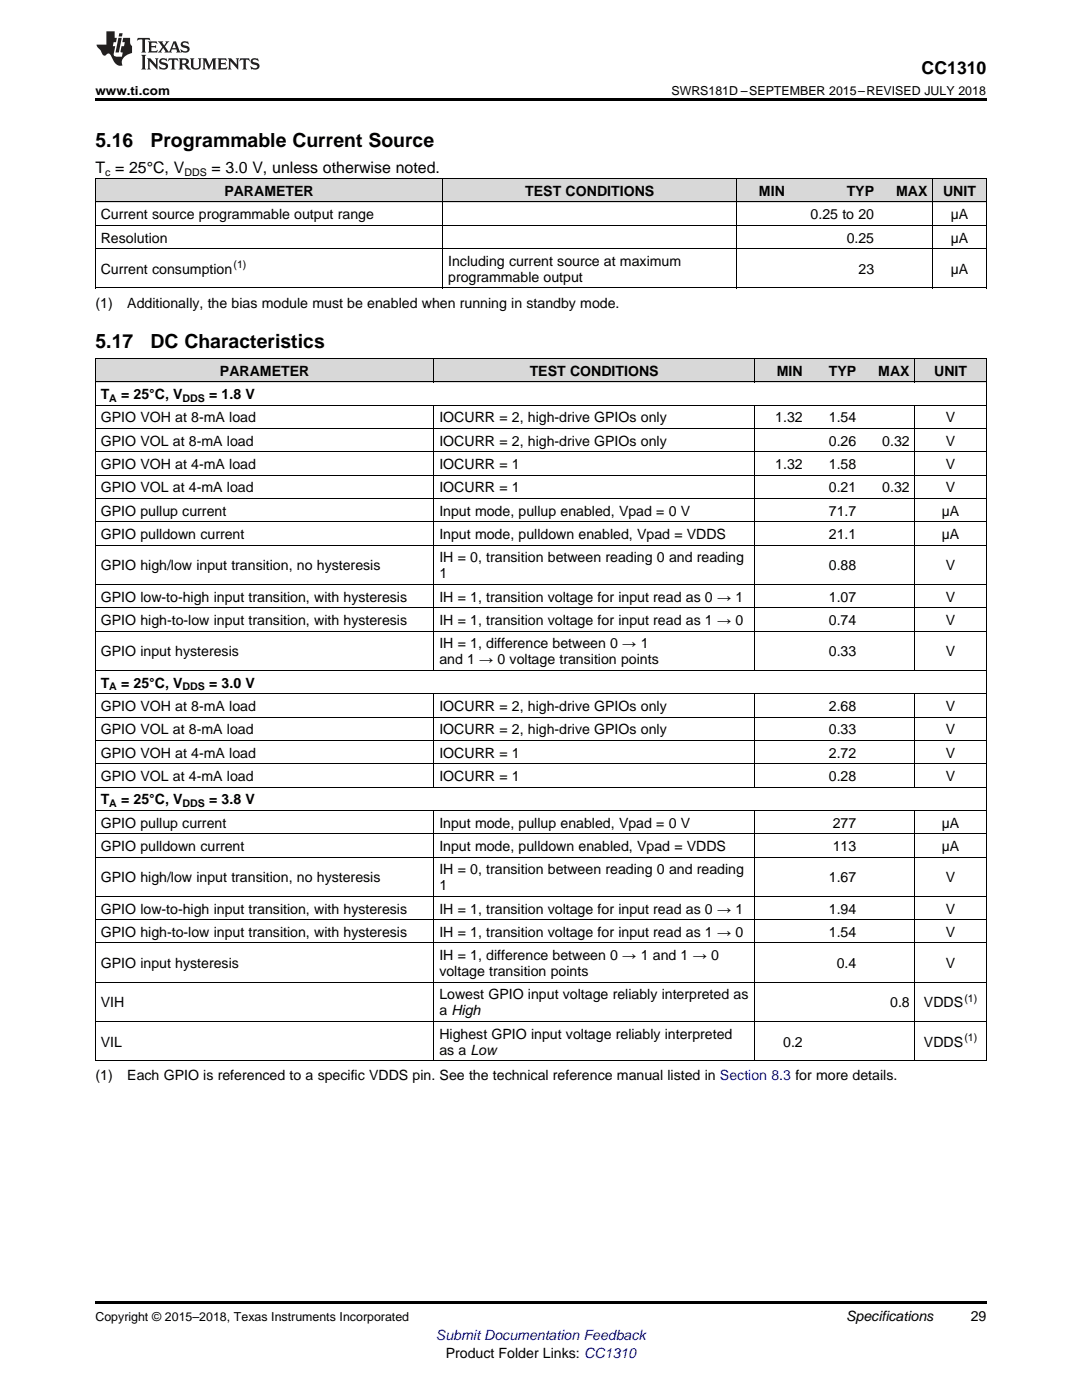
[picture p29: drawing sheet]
<svg xmlns="http://www.w3.org/2000/svg" width="216mm" height="279mm" viewBox="0 0 216 279" stroke-linecap="round" stroke-linejoin="round" font-family="sans-serif">
<defs><g id="words">
<g font-size="3.9">
<text x="19" y="29.3">5.16</text>
<text x="30" y="29.3">Programmable Current Source</text>
<text x="19" y="69.5">5.17</text>
<text x="30" y="69.5">DC Characteristics</text>
</g>
<text font-size="3.5" x="183.9" y="14.8">CC1310</text>
<g font-size="3.2">
<text x="19" y="34.4">T = 25°C, V</text>
<text x="42.2" y="34.4">= 3.0 V, unless otherwise noted.</text>
</g>
<g font-size="2.8">
<text x="44.8" y="39.1">PARAMETER</text>
<text x="104.8" y="39.1">TEST CONDITIONS</text>
<text x="151.4" y="39.1">MIN</text>
<text x="168.9" y="39.1">TYP</text>
<text x="178.8" y="39.1">MAX</text>
<text x="188.2" y="39.1">UNIT</text>
<text x="20.1" y="43.7">Current source programmable output range</text>
<text x="161.7" y="43.7">0.25 to 20</text>
<text x="189.7" y="43.7">µA</text>
<text x="20.1" y="48.4">Resolution</text>
<text x="89.4" y="53.1">Including current source at maximum</text>
<text x="168.9" y="48.4">0.25</text>
<text x="189.7" y="48.4">µA</text>
<text x="20.1" y="54.6">Current consumption</text>
<text x="89.4" y="56.2">programmable output</text>
<text x="171.3" y="54.6">23</text>
<text x="189.7" y="54.6">µA</text>
<text x="19" y="61.4">(1)</text>
<text x="25.4" y="61.4">Additionally, the bias module must be enabled when running in standby mode.</text>
<text x="43.9" y="75">PARAMETER</text>
<text x="105.7" y="75">TEST CONDITIONS</text>
<text x="155" y="75">MIN</text>
<text x="165.4" y="75">TYP</text>
<text x="175.3" y="75">MAX</text>
<text x="186.4" y="75">UNIT</text>
<text x="20.1" y="79.7">T</text>
<text x="24.2" y="79.7">= 25°C, V</text>
<text x="41.7" y="79.7">= 1.8 V</text>
<text x="20.1" y="84.3">GPIO VOH at 8-mA load</text>
<text x="20.1" y="89">GPIO VOL at 8-mA load</text>
<text x="87.7" y="84.3">IOCURR = 2, high-drive GPIOs only</text>
<text x="87.7" y="89">IOCURR = 2, high-drive GPIOs only</text>
<text x="154.7" y="84.3">1.32</text>
<text x="165.4" y="84.3">1.54</text>
<text x="165.4" y="89">0.26</text>
<text x="176" y="89">0.32</text>
<text x="188.7" y="84.3">V</text>
<text x="188.7" y="89">V</text>
<text x="20.1" y="93.6">GPIO VOH at 4-mA load</text>
<text x="87.7" y="93.6">IOCURR = 1</text>
<text x="154.7" y="93.6">1.32</text>
<text x="165.4" y="93.6">1.58</text>
<text x="188.7" y="93.6">V</text>
<text x="20.1" y="98.3">GPIO VOL at 4-mA load</text>
<text x="87.7" y="98.3">IOCURR = 1</text>
<text x="165.4" y="98.3">0.21</text>
<text x="176" y="98.3">0.32</text>
<text x="188.7" y="98.3">V</text>
<text x="20.1" y="102.9">GPIO pullup current</text>
<text x="20.1" y="107.6">GPIO pulldown current</text>
<text x="87.7" y="102.9">Input mode, pullup enabled, Vpad = 0 V</text>
<text x="87.7" y="107.6">Input mode, pulldown enabled, Vpad = VDDS</text>
<text x="165.4" y="102.9">71.7</text>
<text x="165.4" y="107.6">21.1</text>
<text x="187.9" y="102.9">µA</text>
<text x="187.9" y="107.6">µA</text>
<text x="20.1" y="113.8">GPIO high/low input transition, no hysteresis</text>
<text x="87.7" y="112.3">IH = 0, transition between reading 0 and reading</text>
<text x="165.4" y="113.8">0.88</text>
<text x="188.7" y="113.8">V</text>
<text x="87.7" y="115.4">1</text>
<text x="20.1" y="120.1">GPIO low-to-high input transition, with hysteresis</text>
<text x="20.1" y="124.7">GPIO high-to-low input transition, with hysteresis</text>
<text x="87.7" y="120.1">IH = 1, transition voltage for input read as 0 → 1</text>
<text x="87.7" y="124.7">IH = 1, transition voltage for input read as 1 → 0</text>
<text x="165.4" y="120.1">1.07</text>
<text x="165.4" y="124.7">0.74</text>
<text x="188.7" y="120.1">V</text>
<text x="188.7" y="124.7">V</text>
<text x="20.1" y="131">GPIO input hysteresis</text>
<text x="87.7" y="129.4">IH = 1, difference between 0 → 1</text>
<text x="165.4" y="131">0.33</text>
<text x="188.7" y="131">V</text>
<text x="20.1" y="137.2">T</text>
<text x="24.2" y="137.2">= 25°C, V</text>
<text x="41.7" y="137.2">= 3.0 V</text>
<text x="87.7" y="132.6">and 1 → 0 voltage transition points</text>
<text x="20.1" y="141.9">GPIO VOH at 8-mA load</text>
<text x="87.7" y="141.9">IOCURR = 2, high-drive GPIOs only</text>
<text x="165.4" y="141.9">2.68</text>
<text x="188.7" y="141.9">V</text>
<text x="20.1" y="146.5">GPIO VOL at 8-mA load</text>
<text x="87.7" y="146.5">IOCURR = 2, high-drive GPIOs only</text>
<text x="165.4" y="146.5">0.33</text>
<text x="188.7" y="146.5">V</text>
<text x="20.1" y="151.2">GPIO VOH at 4-mA load</text>
<text x="20.1" y="155.9">GPIO VOL at 4-mA load</text>
<text x="87.7" y="151.2">IOCURR = 1</text>
<text x="87.7" y="155.9">IOCURR = 1</text>
<text x="165.4" y="151.2">2.72</text>
<text x="165.4" y="155.9">0.28</text>
<text x="188.7" y="151.2">V</text>
<text x="188.7" y="155.9">V</text>
<text x="20.1" y="160.5">T</text>
<text x="24.2" y="160.5">= 25°C, V</text>
<text x="41.7" y="160.5">= 3.8 V</text>
<text x="20.1" y="165.2">GPIO pullup current</text>
<text x="87.7" y="165.2">Input mode, pullup enabled, Vpad = 0 V</text>
<text x="166.2" y="165.2">277</text>
<text x="187.9" y="165.2">µA</text>
<text x="20.1" y="169.8">GPIO pulldown current</text>
<text x="87.7" y="169.8">Input mode, pulldown enabled, Vpad = VDDS</text>
<text x="166.2" y="169.8">113</text>
<text x="187.9" y="169.8">µA</text>
<text x="20.1" y="176.1">GPIO high/low input transition, no hysteresis</text>
<text x="87.7" y="174.5">IH = 0, transition between reading 0 and reading</text>
<text x="87.7" y="177.7">1</text>
<text x="165.4" y="176.1">1.67</text>
<text x="188.7" y="176.1">V</text>
<text x="20.1" y="182.3">GPIO low-to-high input transition, with hysteresis</text>
<text x="87.7" y="182.3">IH = 1, transition voltage for input read as 0 → 1</text>
<text x="165.4" y="182.3">1.94</text>
<text x="188.7" y="182.3">V</text>
<text x="20.1" y="187">GPIO high-to-low input transition, with hysteresis</text>
<text x="87.7" y="187">IH = 1, transition voltage for input read as 1 → 0</text>
<text x="87.7" y="191.6">IH = 1, difference between 0 → 1 and 1 → 0</text>
<text x="165.4" y="187">1.54</text>
<text x="188.7" y="187">V</text>
<text x="20.1" y="193.2">GPIO input hysteresis</text>
<text x="87.7" y="194.8">voltage transition points</text>
<text x="167" y="193.2">0.4</text>
<text x="188.7" y="193.2">V</text>
<text x="20.1" y="201">VIH</text>
<text x="87.7" y="199.5">Lowest GPIO input voltage reliably interpreted as</text>
<text x="87.7" y="202.6">a High</text>
<text x="177.6" y="201">0.8</text>
<text x="184.4" y="201">VDDS</text>
<text x="20.1" y="208.9">VIL</text>
<text x="87.7" y="207.3">Highest GPIO input voltage reliably interpreted</text>
<text x="156.3" y="208.9">0.2</text>
<text x="184.4" y="208.9">VDDS</text>
<text x="19" y="215.6">(1)</text>
<text x="25.4" y="215.6">Each GPIO is referenced to a specific VDDS pin. See the technical reference manual listed in Section 8.3 for more details.</text>
<text x="87.7" y="210.5">as a Low</text>
<text x="168.8" y="263.6">Specifications</text>
<text x="193.7" y="263.6">29</text>
<text x="88.9" y="270.9">Product Folder Links: CC1310</text>
</g>
<text font-size="2.8" fill="#00f" x="87" y="267.4">Submit Documentation Feedback</text>
<g font-size="2.5">
<text x="19" y="19">www.ti.com</text>
<text x="134" y="19">SWRS181D –SEPTEMBER 2015–REVISED JULY 2018</text>
<text x="19" y="263.6">Copyright © 2015–2018, Texas Instruments Incorporated</text>
</g>
<g font-size="2.1">
<text x="21" y="35.1">c</text>
<text x="36.8" y="35.1">DDS</text>
<text x="46.6" y="53.5">(1)</text>
<text x="21.8" y="80.2">A</text>
<text x="36.4" y="80.2">DDS</text>
<text x="21.8" y="137.8">A</text>
<text x="36.4" y="137.8">DDS</text>
<text x="21.8" y="161.1">A</text>
<text x="36.4" y="161.1">DDS</text>
<text x="192.4" y="199.9">(1)</text>
<text x="192.4" y="207.8">(1)</text>
</g>
</g></defs>
<g fill="#d8d8d8">
<path d="M19 71.6h67.6v4.7h-67.6z"/>
<path d="M86.6 71.6h64v4.7h-64z"/>
<path d="M150.6 71.6h10.7v4.7h-10.7z"/>
<path d="M161.3 71.6h10.6v4.7h-10.6z"/>
<path d="M171.9 71.6h10.7v4.7h-10.7z"/>
<path d="M182.6 71.6h14.2v4.7h-14.2z"/>
<path d="M19 35.7h69.4v4.7h-69.4z"/>
<path d="M88.4 35.7h58.6v4.7h-58.6z"/>
<path d="M147 35.7h10.7v4.7h-10.7z"/>
<path d="M157.7 35.7h17.8v4.7h-17.8z"/>
<path d="M175.5 35.7h10.7v4.7h-10.7z"/>
<path d="M186.2 35.7h10.6v4.7h-10.6z"/>
</g>
<path d="M19 19.5h177.8v.5h-177.8zM19 259.7h177.8v.5h-177.8z" fill="#000"/>
<g fill="none" stroke="#000" stroke-width=".2">
<path d="M19 35.6h177.8M19.1 35.7v21.8M88.3 35.7v21.8M147 35.7v21.8M186.1 35.7v21.8M196.8 35.7v21.8M19 57.4h177.8M19 49.6h177.8M19 45h177.8M19 40.3h177.8M19 76.2h177.8M19 71.6h177.8"/>
<path d="M19.1 71.6v140.1M86.6 71.6v4.7M150.5 71.6v4.7M182.5 71.6v4.7M196.8 71.6v140.1M19 99.5h177.8M19 94.8h177.8M19 90.2h177.8M19 85.5h177.8M19 80.9h177.8M86.6 80.9v52.9M150.5 80.9v52.9"/>
<path d="M182.5 80.9v52.9M19 116.6h177.8M19 108.8h177.8M19 104.2h177.8M19 138.4h177.8M19 133.8h177.8M19 126h177.8M19 121.3h177.8M86.6 138.5v18.6M150.5 138.5v18.6M182.5 138.5v18.6M19 157.1h177.8"/>
<path d="M19 152.4h177.8M19 147.8h177.8M19 143.1h177.8M19 178.9h177.8M19 171h177.8M19 166.4h177.8M19 161.7h177.8M86.6 161.8v49.9M150.5 161.8v49.9M182.5 161.8v49.9M19 196h177.8M19 188.2h177.8"/>
<path d="M19 183.5h177.8M19 211.7h177.8M19 203.9h177.8"/>
</g>
<g fill="#231f20">
<path d="M27.5 7.6l-.1 .5 .4-.2h.6v.1v2.1l-.2 .4h1l-.3-.4v-2.1l.1-.1h.5l.5 .2-.2-.5zM29.5 8.3l.2 .3v1.5l-.2 .4h1.8l.2-.6a1.04 1.04 0 0 1-1.3 .2v-.7h.6l.3 .2v-.6l-.3 .2h-.6v-.6l.8-.1 .4 .3-.2-.5zM31.5 8.3l.9 1.1-.9 1.1h.8l-.2-.2 .5-.7 .4 .7-.2 .2h1.5l-.1-.2 .1-.4h.9l.1 .4-.2 .2h1l-.3-.3-.7-1.9h-.5l-.9 2-.8-1 .9-1h-.8l.1 .3-.3 .5-.4-.6 .2-.2zM34.7 8.6l.4 1h-.7zM36.3 8.4a.63 .63 0 0 0-.2 .7 .63 .63 0 0 0 .6 .4l.6 .2 .1 .2a.75 .75 0 0 1-.7 .4 .75 .75 0 0 1-.6-.5l.1 .7 .1-.1a1.11 1.11 0 0 0 1.5-.6 1.13 1.13 0 0 0-1.2-.8l-.1-.4a1.04 1.04 0 0 1 1.2 .2l-.2-.5-.1 .1-.5-.2zM28.2 10.9l.2 .4v2.2l-.2 .4h1l-.3-.4v-2.2l.3-.4zM29.3 11.6l.3 .4v1.5l-.3 .4h.8l-.2-.4v-1.3l1.5 1.7v-1.9l.2-.4h-.7l.2 .4v.9l-1.1-1.3zM32 11.8a.62 .62 0 0 0-.2 .7 .62 .62 0 0 0 .6 .4l.6 .1 .1 .3a.76 .76 0 0 1-.7 .3 .76 .76 0 0 1-.6-.4l.1 .7 .1-.1a1.11 1.11 0 0 0 1.5-.6 1.13 1.13 0 0 0-1.2-.8l-.1-.4a1.04 1.04 0 0 1 1.2 .2l-.2-.6-.1 .1-.5-.1zM33.7 11.6l-.2 .6a.61 .61 0 0 1 .8-.3v1.6l-.2 .4h.9l-.2-.4v-1.6a.63 .63 0 0 1 .8 .3l-.2-.6zM35.6 11.6l.3 .4v1.5l-.3 .4h1l-.2-.2v-.8l.5 .2a.76 .76 0 0 0 1.2 .7l-1-1a.58 .58 0 0 0 .6-.5 .58 .58 0 0 0-.5-.6zM36.4 11.9h.1a.45 .45 0 0 1 .5 .1 .45 .45 0 0 1 .1 .5l-.7 .2zM37.9 11.6l.2 .2a2.17 2.17 0 0 0 .3 1.9 .99 .99 0 0 0 1.6-.6v-1.1l.2-.4h-.7l.2 .2a1.92 1.92 0 0 1-.2 1.8 .6 .6 0 0 1-.9-.5v-1.1l.2-.4zM40.4 11.6l.2 .4v1.5l-.2 .4h.7l-.2-.4v-1.4l.8 1.8 .8-1.8v1.4l-.2 .4h.9l-.2-.4v-1.5l.2-.4h-.8l-.6 1.5-.6-1.5zM43.4 11.6l.2 .4v1.5l-.2 .4h1.8l.2-.6a1.04 1.04 0 0 1-1.3 .1v-.6h.5l.4 .2v-.6l-.4 .2h-.5v-.7h.8l.3 .3-.1-.6zM45.5 11.6l.2 .4v1.5l-.2 .4h.7l-.2-.4v-1.3l1.5 1.7v-1.9l.2-.4h-.7l.2 .4v.9l-1.1-1.3zM47.9 11.6l-.1 .6a.61 .61 0 0 1 .8-.3v1.6l-.3 .4h1l-.3-.4 .1-1.6a.63 .63 0 0 1 .7 .3l-.1-.6zM50.2 11.8a.62 .62 0 0 0-.2 .7 .62 .62 0 0 0 .6 .4l.6 .1 .2 .3a.76 .76 0 0 1-.8 .3 .76 .76 0 0 1-.6-.4l.1 .7 .2-.1a1.11 1.11 0 0 0 1.5-.6 1.13 1.13 0 0 0-1.3-.8l-.1-.4a1.04 1.04 0 0 1 1.2 .2l-.1-.6-.2 .1-.5-.1z"/>
<path d="M21.2 6.3v2.6h-1.9l.1 .4 .7 .9a.91 .91 0 0 0 1 .8 .56 .56 0 0 1 .5-.3 .56 .56 0 0 1 .5 .3l.4 .8a1.53 1.53 0 0 0 1.9 1.2 1.54 1.54 0 0 1 1-2.1l.9-.3v-1.4a1.52 1.52 0 0 1-.3-1.6h-1.4l-.2 .8h.5l-.2 .8h-.4l-.2 1v.2l.4 .1-.2 .8a1.93 1.93 0 0 1-1.6-.3l.3-1.8h-.5l.2-.8h.4l.2-.8h-.4v-1.3zM23.6 7.6l-.6 2.9h.7l.6-2.9zM23.8 6.6l-.1 .7h.6l.2-.7z"/>
</g>
<use href="#words"/>
</svg>
